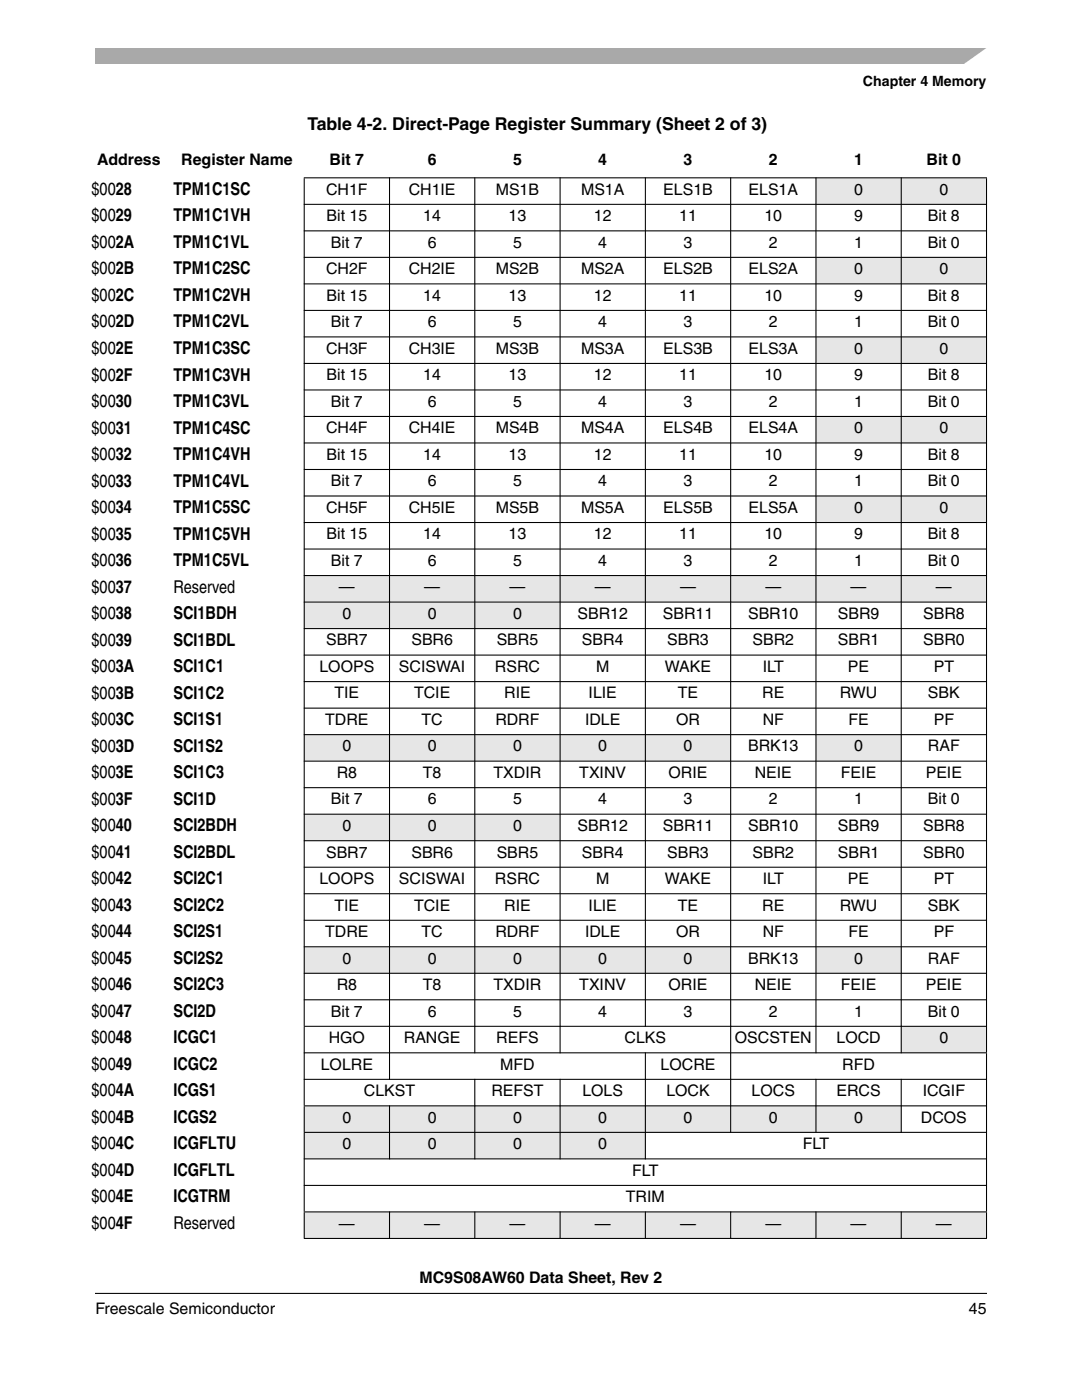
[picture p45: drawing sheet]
<svg xmlns="http://www.w3.org/2000/svg" width="216mm" height="279mm" viewBox="0 0 216 279" stroke-linecap="round" stroke-linejoin="round" font-family="sans-serif">
<defs><g id="words">
<g font-size="3.5">
<text x="61.3" y="25.8">Table 4-2. Direct-Page Register Summary (Sheet 2 of 3)</text>
<text x="18.3" y="38.9">$0028</text>
<text x="34.6" y="38.9">TPM1C1SC</text>
<text x="18.3" y="44.2">$0029</text>
<text x="34.6" y="44.2">TPM1C1VH</text>
<text x="18.3" y="49.5">$002A</text>
<text x="34.6" y="49.5">TPM1C1VL</text>
<text x="18.3" y="54.8">$002B</text>
<text x="34.6" y="54.8">TPM1C2SC</text>
<text x="18.3" y="60.1">$002C</text>
<text x="18.3" y="65.4">$002D</text>
<text x="34.6" y="60.1">TPM1C2VH</text>
<text x="34.6" y="65.4">TPM1C2VL</text>
<text x="18.3" y="70.7">$002E</text>
<text x="34.6" y="70.7">TPM1C3SC</text>
<text x="18.3" y="75.9">$002F</text>
<text x="34.6" y="75.9">TPM1C3VH</text>
<text x="18.3" y="81.2">$0030</text>
<text x="34.6" y="81.2">TPM1C3VL</text>
<text x="18.3" y="86.5">$0031</text>
<text x="34.6" y="86.5">TPM1C4SC</text>
<text x="18.3" y="91.8">$0032</text>
<text x="34.6" y="91.8">TPM1C4VH</text>
<text x="18.3" y="97.1">$0033</text>
<text x="34.6" y="97.1">TPM1C4VL</text>
<text x="18.3" y="102.4">$0034</text>
<text x="18.3" y="107.7">$0035</text>
<text x="34.6" y="102.4">TPM1C5SC</text>
<text x="34.6" y="107.7">TPM1C5VH</text>
<text x="18.3" y="113">$0036</text>
<text x="34.6" y="113">TPM1C5VL</text>
<text x="18.3" y="118.3">$0037</text>
<text x="34.6" y="118.3">Reserved</text>
<text x="18.3" y="123.6">$0038</text>
<text x="34.6" y="123.6">SCI1BDH</text>
<text x="18.3" y="128.9">$0039</text>
<text x="34.6" y="128.9">SCI1BDL</text>
<text x="18.3" y="134.2">$003A</text>
<text x="34.6" y="134.2">SCI1C1</text>
<text x="18.3" y="139.4">$003B</text>
<text x="34.6" y="139.4">SCI1C2</text>
<text x="18.3" y="144.7">$003C</text>
<text x="34.6" y="144.7">SCI1S1</text>
<text x="18.3" y="150">$003D</text>
<text x="18.3" y="155.3">$003E</text>
<text x="34.6" y="150">SCI1S2</text>
<text x="34.6" y="155.3">SCI1C3</text>
<text x="18.3" y="160.6">$003F</text>
<text x="34.6" y="160.6">SCI1D</text>
<text x="18.3" y="165.9">$0040</text>
<text x="34.6" y="165.9">SCI2BDH</text>
<text x="18.3" y="171.2">$0041</text>
<text x="34.6" y="171.2">SCI2BDL</text>
<text x="18.3" y="176.5">$0042</text>
<text x="34.6" y="176.5">SCI2C1</text>
<text x="18.3" y="181.8">$0043</text>
<text x="34.6" y="181.8">SCI2C2</text>
<text x="18.3" y="187.1">$0044</text>
<text x="34.6" y="187.1">SCI2S1</text>
<text x="18.3" y="192.4">$0045</text>
<text x="18.3" y="197.7">$0046</text>
<text x="34.6" y="192.4">SCI2S2</text>
<text x="34.6" y="197.7">SCI2C3</text>
<text x="18.3" y="202.9">$0047</text>
<text x="34.6" y="202.9">SCI2D</text>
<text x="18.3" y="208.2">$0048</text>
<text x="34.6" y="208.2">ICGC1</text>
<text x="18.3" y="213.5">$0049</text>
<text x="34.6" y="213.5">ICGC2</text>
<text x="18.3" y="218.8">$004A</text>
<text x="34.6" y="218.8">ICGS1</text>
<text x="18.3" y="224.1">$004B</text>
<text x="34.6" y="224.1">ICGS2</text>
<text x="18.3" y="229.4">$004C</text>
<text x="34.6" y="229.4">ICGFLTU</text>
<text x="18.3" y="234.7">$004D</text>
<text x="18.3" y="240">$004E</text>
<text x="34.6" y="234.7">ICGFLTL</text>
<text x="34.6" y="240">ICGTRM</text>
<text x="18.3" y="245.3">$004F</text>
<text x="34.6" y="245.3">Reserved</text>
</g>
<g font-size="3.2">
<text x="19.4" y="33">Address</text>
<text x="36.2" y="33">Register Name</text>
<text x="65.8" y="33">Bit 7</text>
<text x="85.4" y="33">6</text>
<text x="102.4" y="33">5</text>
<text x="119.4" y="33">4</text>
<text x="136.4" y="33">3</text>
<text x="153.4" y="33">2</text>
<text x="170.4" y="33">1</text>
<text x="184.9" y="33">Bit 0</text>
<text x="65.1" y="38.8">CH1F</text>
<text x="81.6" y="38.8">CH1IE</text>
<text x="98.9" y="38.8">MS1B</text>
<text x="115.9" y="38.8">MS1A</text>
<text x="132.3" y="38.8">ELS1B</text>
<text x="149.4" y="38.8">ELS1A</text>
<text x="170.4" y="38.8">0</text>
<text x="187.5" y="38.8">0</text>
<text x="65.2" y="44.1">Bit 15</text>
<text x="84.5" y="44.1">14</text>
<text x="101.5" y="44.1">13</text>
<text x="118.5" y="44.1">12</text>
<text x="135.5" y="44.1">11</text>
<text x="152.5" y="44.1">10</text>
<text x="170.4" y="44.1">9</text>
<text x="185.2" y="44.1">Bit 8</text>
<text x="66" y="49.4">Bit 7</text>
<text x="85.4" y="49.4">6</text>
<text x="102.4" y="49.4">5</text>
<text x="119.4" y="49.4">4</text>
<text x="136.4" y="49.4">3</text>
<text x="153.4" y="49.4">2</text>
<text x="170.4" y="49.4">1</text>
<text x="185.2" y="49.4">Bit 0</text>
<text x="65.1" y="54.7">CH2F</text>
<text x="81.6" y="54.7">CH2IE</text>
<text x="98.9" y="54.7">MS2B</text>
<text x="115.9" y="54.7">MS2A</text>
<text x="132.3" y="54.7">ELS2B</text>
<text x="149.4" y="54.7">ELS2A</text>
<text x="170.4" y="54.7">0</text>
<text x="187.5" y="54.7">0</text>
<text x="65.2" y="60">Bit 15</text>
<text x="66" y="65.3">Bit 7</text>
<text x="84.5" y="60">14</text>
<text x="85.4" y="65.3">6</text>
<text x="101.5" y="60">13</text>
<text x="102.4" y="65.3">5</text>
<text x="118.5" y="60">12</text>
<text x="119.4" y="65.3">4</text>
<text x="135.5" y="60">11</text>
<text x="136.4" y="65.3">3</text>
<text x="152.5" y="60">10</text>
<text x="153.4" y="65.3">2</text>
<text x="170.4" y="65.3">1</text>
<text x="170.4" y="60">9</text>
<text x="185.2" y="65.3">Bit 0</text>
<text x="185.2" y="60">Bit 8</text>
<text x="65.1" y="70.6">CH3F</text>
<text x="81.6" y="70.6">CH3IE</text>
<text x="98.9" y="70.6">MS3B</text>
<text x="115.9" y="70.6">MS3A</text>
<text x="132.3" y="70.6">ELS3B</text>
<text x="149.4" y="70.6">ELS3A</text>
<text x="170.4" y="70.6">0</text>
<text x="187.5" y="70.6">0</text>
<text x="65.2" y="75.9">Bit 15</text>
<text x="84.5" y="75.9">14</text>
<text x="101.5" y="75.9">13</text>
<text x="118.5" y="75.9">12</text>
<text x="135.5" y="75.9">11</text>
<text x="152.5" y="75.9">10</text>
<text x="170.4" y="75.9">9</text>
<text x="185.2" y="75.9">Bit 8</text>
<text x="66" y="81.2">Bit 7</text>
<text x="85.4" y="81.2">6</text>
<text x="102.4" y="81.2">5</text>
<text x="119.4" y="81.2">4</text>
<text x="136.4" y="81.2">3</text>
<text x="153.4" y="81.2">2</text>
<text x="170.4" y="81.2">1</text>
<text x="185.2" y="81.2">Bit 0</text>
<text x="65.1" y="86.5">CH4F</text>
<text x="81.6" y="86.5">CH4IE</text>
<text x="98.9" y="86.5">MS4B</text>
<text x="115.9" y="86.5">MS4A</text>
<text x="132.3" y="86.5">ELS4B</text>
<text x="149.4" y="86.5">ELS4A</text>
<text x="170.4" y="86.5">0</text>
<text x="187.5" y="86.5">0</text>
<text x="65.2" y="91.8">Bit 15</text>
<text x="84.5" y="91.8">14</text>
<text x="101.5" y="91.8">13</text>
<text x="118.5" y="91.8">12</text>
<text x="135.5" y="91.8">11</text>
<text x="152.5" y="91.8">10</text>
<text x="170.4" y="91.8">9</text>
<text x="185.2" y="91.8">Bit 8</text>
<text x="66" y="97">Bit 7</text>
<text x="85.4" y="97">6</text>
<text x="102.4" y="97">5</text>
<text x="119.4" y="97">4</text>
<text x="136.4" y="97">3</text>
<text x="153.4" y="97">2</text>
<text x="170.4" y="97">1</text>
<text x="185.2" y="97">Bit 0</text>
<text x="65.1" y="102.3">CH5F</text>
<text x="65.2" y="107.6">Bit 15</text>
<text x="81.6" y="102.3">CH5IE</text>
<text x="84.5" y="107.6">14</text>
<text x="98.9" y="102.3">MS5B</text>
<text x="101.5" y="107.6">13</text>
<text x="115.9" y="102.3">MS5A</text>
<text x="118.5" y="107.6">12</text>
<text x="132.3" y="102.3">ELS5B</text>
<text x="135.5" y="107.6">11</text>
<text x="149.4" y="102.3">ELS5A</text>
<text x="152.5" y="107.6">10</text>
<text x="170.4" y="102.3">0</text>
<text x="170.4" y="107.6">9</text>
<text x="185.2" y="107.6">Bit 8</text>
<text x="187.5" y="102.3">0</text>
<text x="66" y="112.9">Bit 7</text>
<text x="85.4" y="112.9">6</text>
<text x="102.4" y="112.9">5</text>
<text x="119.4" y="112.9">4</text>
<text x="136.4" y="112.9">3</text>
<text x="153.4" y="112.9">2</text>
<text x="170.4" y="112.9">1</text>
<text x="185.2" y="112.9">Bit 0</text>
<text x="67.6" y="118.2">—</text>
<text x="84.6" y="118.2">—</text>
<text x="101.7" y="118.2">—</text>
<text x="118.7" y="118.2">—</text>
<text x="135.7" y="118.2">—</text>
<text x="152.7" y="118.2">—</text>
<text x="169.7" y="118.2">—</text>
<text x="186.8" y="118.2">—</text>
<text x="68.3" y="123.5">0</text>
<text x="85.4" y="123.5">0</text>
<text x="102.4" y="123.5">0</text>
<text x="115.2" y="123.5">SBR12</text>
<text x="132.3" y="123.5">SBR11</text>
<text x="149.3" y="123.5">SBR10</text>
<text x="167.2" y="123.5">SBR9</text>
<text x="184.2" y="123.5">SBR8</text>
<text x="65.1" y="128.8">SBR7</text>
<text x="82.1" y="128.8">SBR6</text>
<text x="99.1" y="128.8">SBR5</text>
<text x="116.1" y="128.8">SBR4</text>
<text x="133.1" y="128.8">SBR3</text>
<text x="150.2" y="128.8">SBR2</text>
<text x="167.2" y="128.8">SBR1</text>
<text x="184.2" y="128.8">SBR0</text>
<text x="63.7" y="134.1">LOOPS</text>
<text x="79.6" y="134.1">SCISWAI</text>
<text x="98.8" y="134.1">RSRC</text>
<text x="118.9" y="134.1">M</text>
<text x="132.7" y="134.1">WAKE</text>
<text x="152.2" y="134.1">ILT</text>
<text x="169.2" y="134.1">PE</text>
<text x="186.3" y="134.1">PT</text>
<text x="66.7" y="139.4">TIE</text>
<text x="82.6" y="139.4">TCIE</text>
<text x="100.6" y="139.4">RIE</text>
<text x="117.4" y="139.4">ILIE</text>
<text x="135.3" y="139.4">TE</text>
<text x="152.1" y="139.4">RE</text>
<text x="167.6" y="139.4">RWU</text>
<text x="185.2" y="139.4">SBK</text>
<text x="64.9" y="144.7">TDRE</text>
<text x="68.3" y="150">0</text>
<text x="84.1" y="144.7">TC</text>
<text x="85.4" y="150">0</text>
<text x="98.8" y="144.7">RDRF</text>
<text x="102.4" y="150">0</text>
<text x="116.7" y="144.7">IDLE</text>
<text x="119.4" y="150">0</text>
<text x="134.9" y="144.7">OR</text>
<text x="136.4" y="150">0</text>
<text x="149.3" y="150">BRK13</text>
<text x="152.2" y="144.7">NF</text>
<text x="169.3" y="144.7">FE</text>
<text x="170.4" y="150">0</text>
<text x="185.2" y="150">RAF</text>
<text x="186.3" y="144.7">PF</text>
<text x="67.2" y="155.3">R8</text>
<text x="84.4" y="155.3">T8</text>
<text x="98.5" y="155.3">TXDIR</text>
<text x="115.6" y="155.3">TXINV</text>
<text x="133.4" y="155.3">ORIE</text>
<text x="150.6" y="155.3">NEIE</text>
<text x="167.8" y="155.3">FEIE</text>
<text x="184.7" y="155.3">PEIE</text>
<text x="66" y="160.5">Bit 7</text>
<text x="85.4" y="160.5">6</text>
<text x="102.4" y="160.5">5</text>
<text x="119.4" y="160.5">4</text>
<text x="136.4" y="160.5">3</text>
<text x="153.4" y="160.5">2</text>
<text x="170.4" y="160.5">1</text>
<text x="185.2" y="160.5">Bit 0</text>
<text x="68.3" y="165.8">0</text>
<text x="85.4" y="165.8">0</text>
<text x="102.4" y="165.8">0</text>
<text x="115.2" y="165.8">SBR12</text>
<text x="132.3" y="165.8">SBR11</text>
<text x="149.3" y="165.8">SBR10</text>
<text x="167.2" y="165.8">SBR9</text>
<text x="184.2" y="165.8">SBR8</text>
<text x="65.1" y="171.1">SBR7</text>
<text x="82.1" y="171.1">SBR6</text>
<text x="99.1" y="171.1">SBR5</text>
<text x="116.1" y="171.1">SBR4</text>
<text x="133.1" y="171.1">SBR3</text>
<text x="150.2" y="171.1">SBR2</text>
<text x="167.2" y="171.1">SBR1</text>
<text x="184.2" y="171.1">SBR0</text>
<text x="63.7" y="176.4">LOOPS</text>
<text x="79.6" y="176.4">SCISWAI</text>
<text x="98.8" y="176.4">RSRC</text>
<text x="118.9" y="176.4">M</text>
<text x="132.7" y="176.4">WAKE</text>
<text x="152.2" y="176.4">ILT</text>
<text x="169.2" y="176.4">PE</text>
<text x="186.3" y="176.4">PT</text>
<text x="66.7" y="181.7">TIE</text>
<text x="82.6" y="181.7">TCIE</text>
<text x="100.6" y="181.7">RIE</text>
<text x="117.4" y="181.7">ILIE</text>
<text x="135.3" y="181.7">TE</text>
<text x="152.1" y="181.7">RE</text>
<text x="167.6" y="181.7">RWU</text>
<text x="185.2" y="181.7">SBK</text>
<text x="64.9" y="187">TDRE</text>
<text x="84.1" y="187">TC</text>
<text x="98.8" y="187">RDRF</text>
<text x="116.7" y="187">IDLE</text>
<text x="134.9" y="187">OR</text>
<text x="152.2" y="187">NF</text>
<text x="169.3" y="187">FE</text>
<text x="186.3" y="187">PF</text>
<text x="67.2" y="197.6">R8</text>
<text x="68.3" y="192.3">0</text>
<text x="84.4" y="197.6">T8</text>
<text x="85.4" y="192.3">0</text>
<text x="98.5" y="197.6">TXDIR</text>
<text x="102.4" y="192.3">0</text>
<text x="115.6" y="197.6">TXINV</text>
<text x="119.4" y="192.3">0</text>
<text x="133.4" y="197.6">ORIE</text>
<text x="136.4" y="192.3">0</text>
<text x="149.3" y="192.3">BRK13</text>
<text x="150.6" y="197.6">NEIE</text>
<text x="167.8" y="197.6">FEIE</text>
<text x="170.4" y="192.3">0</text>
<text x="184.7" y="197.6">PEIE</text>
<text x="185.2" y="192.3">RAF</text>
<text x="66" y="202.9">Bit 7</text>
<text x="85.4" y="202.9">6</text>
<text x="102.4" y="202.9">5</text>
<text x="119.4" y="202.9">4</text>
<text x="136.4" y="202.9">3</text>
<text x="153.4" y="202.9">2</text>
<text x="170.4" y="202.9">1</text>
<text x="185.2" y="202.9">Bit 0</text>
<text x="65.6" y="208.2">HGO</text>
<text x="80.6" y="208.2">RANGE</text>
<text x="99" y="208.2">REFS</text>
<text x="124.6" y="208.2">CLKS</text>
<text x="146.6" y="208.2">OSCSTEN</text>
<text x="166.9" y="208.2">LOCD</text>
<text x="187.5" y="208.2">0</text>
<text x="64" y="213.5">LOLRE</text>
<text x="99.8" y="213.5">MFD</text>
<text x="131.8" y="213.5">LOCRE</text>
<text x="168.1" y="213.5">RFD</text>
<text x="72.6" y="218.8">CLKST</text>
<text x="98" y="218.8">REFST</text>
<text x="116.2" y="218.8">LOLS</text>
<text x="133" y="218.8">LOCK</text>
<text x="150" y="218.8">LOCS</text>
<text x="166.9" y="218.8">ERCS</text>
<text x="184.1" y="218.8">ICGIF</text>
<text x="68.3" y="224">0</text>
<text x="85.4" y="224">0</text>
<text x="102.4" y="224">0</text>
<text x="119.4" y="224">0</text>
<text x="136.4" y="224">0</text>
<text x="153.4" y="224">0</text>
<text x="170.4" y="224">0</text>
<text x="183.8" y="224">DCOS</text>
<text x="68.3" y="229.3">0</text>
<text x="85.4" y="229.3">0</text>
<text x="102.4" y="229.3">0</text>
<text x="119.4" y="229.3">0</text>
<text x="160.2" y="229.3">FLT</text>
<text x="124.9" y="239.9">TRIM</text>
<text x="126.1" y="234.6">FLT</text>
<text x="67.6" y="245.2">—</text>
<text x="84.6" y="245.2">—</text>
<text x="101.7" y="245.2">—</text>
<text x="118.7" y="245.2">—</text>
<text x="135.7" y="245.2">—</text>
<text x="152.7" y="245.2">—</text>
<text x="169.7" y="245.2">—</text>
<text x="186.8" y="245.2">—</text>
<text x="83.7" y="256.1">MC9S08AW60 Data Sheet, Rev 2</text>
<text x="19" y="262.3">Freescale Semiconductor</text>
<text x="193.3" y="262.3">45</text>
</g>
<text font-size="2.8" x="172.2" y="17.2">Chapter 4 Memory</text>
</g></defs>
<path d="M19 9.5h177.8v3.2h-177.8z" fill="#a7a9ac"/>
<g fill="#fff">
<path d="M192 13l5.3-3.8h1.4v3.8z"/>
<path d="M19 258.1h177.8z"/>
</g>
<path d="M19 257.2h177.8v2.3h-177.8z" fill="#fff"/>
<path d="M19 258.1h177.8" fill="none" stroke="#000" stroke-width=".21"/>
<g fill="#e6e6e6">
<path d="M162.8 35.5h17v5.3h-17z"/>
<path d="M179.8 35.5h17v5.3h-17z"/>
<path d="M162.8 51.4h17v5.3h-17z"/>
<path d="M179.8 51.4h17v5.3h-17z"/>
<path d="M162.8 67.2h17v5.3h-17z"/>
<path d="M179.8 67.2h17v5.3h-17z"/>
<path d="M162.8 83.1h17v5.3h-17z"/>
<path d="M179.8 83.1h17v5.3h-17z"/>
<path d="M162.8 99h17v5.3h-17z"/>
<path d="M179.8 99h17v5.3h-17z"/>
<path d="M60.7 114.9h17v5.3h-17z"/>
<path d="M77.7 114.9h17v5.3h-17z"/>
<path d="M94.7 114.9h17.1v5.3h-17.1z"/>
<path d="M111.8 114.9h17v5.3h-17z"/>
<path d="M128.8 114.9h17v5.3h-17z"/>
<path d="M145.8 114.9h17v5.3h-17z"/>
<path d="M162.8 114.9h17v5.3h-17z"/>
<path d="M179.8 114.9h17v5.3h-17z"/>
<path d="M60.7 120.2h17v5.2h-17z"/>
<path d="M77.7 120.2h17v5.2h-17z"/>
<path d="M94.7 120.2h17.1v5.2h-17.1z"/>
<path d="M60.7 146.6h17v5.3h-17z"/>
<path d="M77.7 146.6h17v5.3h-17z"/>
<path d="M94.7 146.6h17.1v5.3h-17.1z"/>
<path d="M111.8 146.6h17v5.3h-17z"/>
<path d="M128.8 146.6h17v5.3h-17z"/>
<path d="M162.8 146.6h17v5.3h-17z"/>
<path d="M60.7 162.5h17v5.3h-17z"/>
<path d="M77.7 162.5h17v5.3h-17z"/>
<path d="M94.7 162.5h17.1v5.3h-17.1z"/>
<path d="M60.7 188.9h17v5.3h-17z"/>
<path d="M77.7 188.9h17v5.3h-17z"/>
<path d="M94.7 188.9h17.1v5.3h-17.1z"/>
<path d="M111.8 188.9h17v5.3h-17z"/>
<path d="M128.8 188.9h17v5.3h-17z"/>
<path d="M162.8 188.9h17v5.3h-17z"/>
<path d="M179.8 204.8h17v5.3h-17z"/>
<path d="M60.7 220.7h17v5.3h-17z"/>
<path d="M77.7 220.7h17v5.3h-17z"/>
<path d="M94.7 220.7h17.1v5.3h-17.1z"/>
<path d="M111.8 220.7h17v5.3h-17z"/>
<path d="M128.8 220.7h17v5.3h-17z"/>
<path d="M145.8 220.7h17v5.3h-17z"/>
<path d="M162.8 220.7h17v5.3h-17z"/>
<path d="M60.7 226h17v5.3h-17z"/>
<path d="M77.7 226h17v5.3h-17z"/>
<path d="M94.7 226h17.1v5.3h-17.1z"/>
<path d="M111.8 226h17v5.3h-17z"/>
<path d="M60.7 241.9h17v5.3h-17z"/>
<path d="M77.7 241.9h17v5.3h-17z"/>
<path d="M94.7 241.9h17.1v5.3h-17.1z"/>
<path d="M111.8 241.9h17v5.3h-17z"/>
<path d="M128.8 241.9h17v5.3h-17z"/>
<path d="M145.8 241.9h17v5.3h-17z"/>
<path d="M162.8 241.9h17v5.3h-17z"/>
<path d="M179.8 241.9h17v5.3h-17z"/>
</g>
<g fill="#000" stroke="#000" stroke-width=".21">
<path d="M60.6 35.5h136.3zM60.6 40.8h136.3zM60.6 46.1h136.3zM60.6 51.4h136.3zM60.6 56.7h136.3zM60.6 61.9h136.3zM60.6 67.2h136.3zM60.6 72.5h136.3zM60.6 77.8h136.3zM60.6 83.1h136.3zM60.6 88.4h136.3zM60.6 93.7h136.3z"/>
<path d="M60.6 99h136.3zM60.6 104.3h136.3zM60.6 109.6h136.3zM60.6 114.9h136.3zM60.6 120.2h136.3zM60.6 125.4h136.3zM60.6 130.7h136.3zM60.6 136h136.3zM60.6 141.3h136.3zM60.6 146.6h136.3zM60.6 151.9h136.3zM60.6 157.2h136.3z"/>
<path d="M60.6 162.5h136.3zM60.6 167.8h136.3zM60.6 173.1h136.3zM60.6 178.4h136.3zM60.6 183.7h136.3zM60.6 188.9h136.3zM60.6 194.2h136.3zM60.6 199.5h136.3zM60.7 35.6v169.1zM77.7 35.4v169.5zM77.7 204.7v10.8zM94.7 35.4v169.5z"/>
<path d="M94.7 204.7v5.5zM111.8 35.4v169.5zM111.8 204.7v5.5zM128.8 35.4v169.5zM145.8 35.4v169.5zM162.8 35.4v169.5zM162.8 204.7v5.5zM179.8 35.4v174.8zM60.6 204.8h119.3zM196.8 35.6v174.4zM179.7 204.8h17.2zM60.6 210.1h136.3z"/>
<path d="M60.6 215.4h136.3zM60.7 204.9v15.7zM60.7 220.8v5.1zM77.7 220.6v10.8zM60.6 226h17.2zM94.7 215.3v5.5zM94.7 220.6v10.8zM111.8 215.3v5.5zM111.8 220.6v10.8zM128.8 210v10.8zM128.8 220.6v5.5zM128.8 225.9v5.5z"/>
<path d="M77.6 226h51.3zM145.8 204.7v16.1zM145.8 220.6v5.5zM162.8 215.3v5.5zM162.8 220.6v5.5zM179.8 215.3v10.8zM60.6 220.7h119.3zM179.7 220.7h17.2zM128.7 226h68.2zM60.6 231.3h136.3zM60.6 236.6h136.3zM60.7 226.1v15.7z"/>
<path d="M60.7 242v5.1zM77.7 241.8v5.4zM94.7 241.8v5.4zM111.8 241.8v5.4zM128.8 241.8v5.4zM145.8 241.8v5.4zM162.8 241.8v5.4zM179.8 241.8v5.4zM196.8 210.2v31.6zM196.8 242v5.1zM60.6 241.9h136.3zM60.6 247.2h136.3z"/>
</g>
<use href="#words"/>
</svg>
